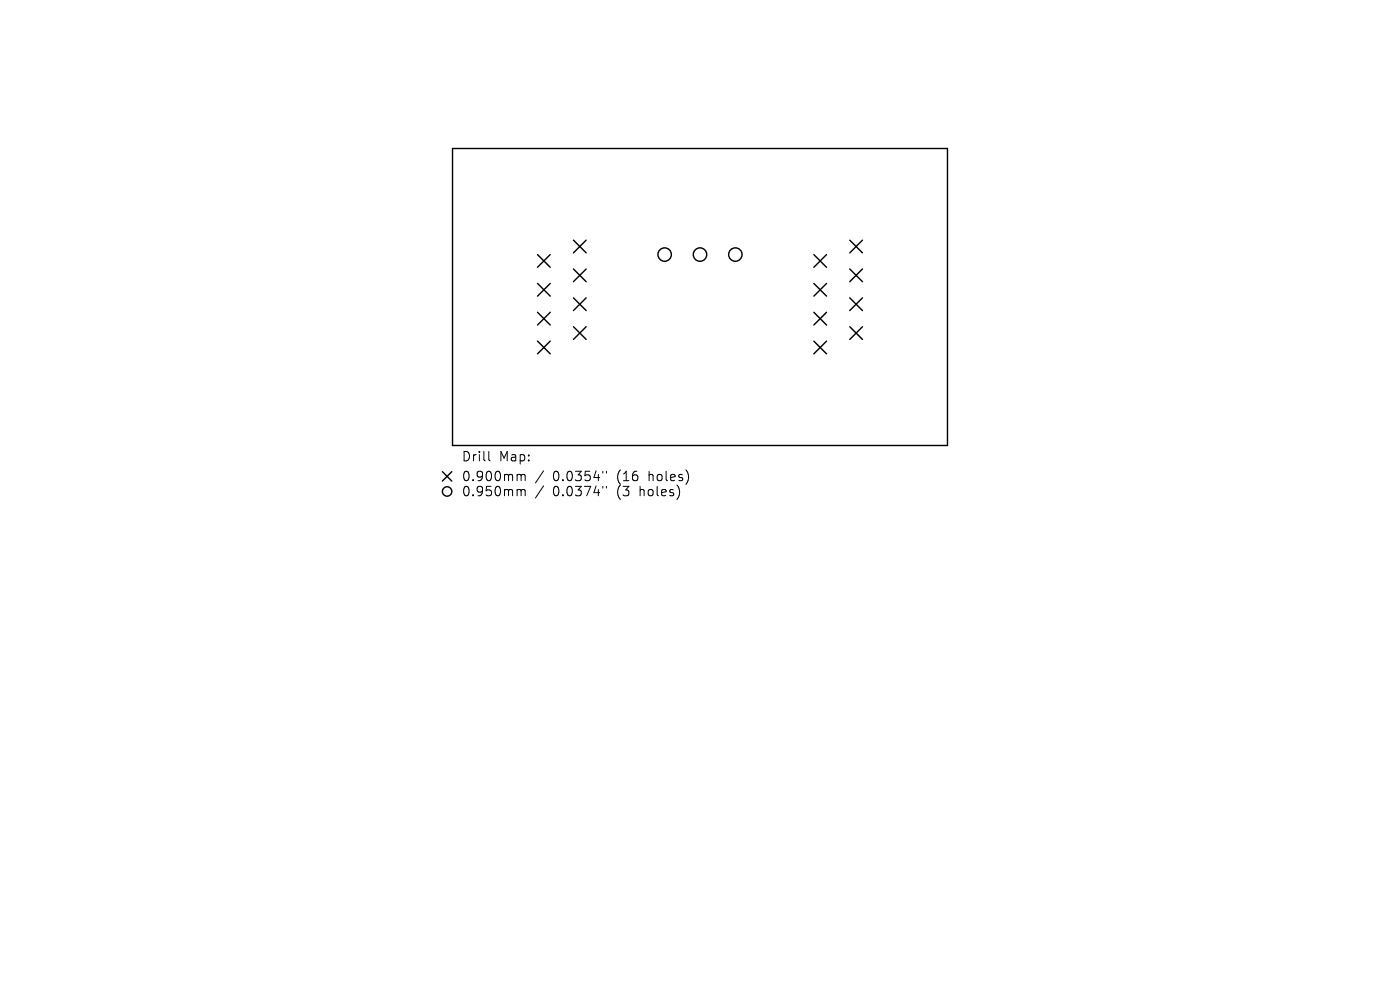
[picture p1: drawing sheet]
<svg xmlns="http://www.w3.org/2000/svg" width="297mm" height="210mm" viewBox="0 0 297 210" stroke-linecap="round" stroke-linejoin="round" font-family="sans-serif">
<defs><g id="words">
<g font-size="2.8">
<text x="97.9" y="98.2">Drill</text>
<text x="105.9" y="98.2">Map:</text>
<text x="97.9" y="102.4">0.900mm</text>
<text x="97.9" y="105.6">0.950mm</text>
<text x="117.3" y="102.4">0.0354&quot;</text>
<text x="117.3" y="105.6">0.0374&quot;</text>
<text x="131" y="102.4">(16</text>
<text x="131" y="105.6">(3</text>
<text x="136" y="105.6">holes)</text>
<text x="137.9" y="102.4">holes)</text>
</g>
</g></defs>
<g fill="none" stroke="#000" stroke-width=".3">
<path d="M96 31.5h105v63h-105zM114 54l2.7 2.7M116.7 54l-2.7 2.7M121.7 50.9l2.7 2.7M121.7 57.1l2.7 2.7M124.4 50.9l-2.7 2.7M124.4 57.1l-2.7 2.7M172.7 54l2.7 2.7M175.4 54l-2.7 2.7M180.3 50.9l2.7 2.7M180.3 57.1l2.7 2.7M183 50.9l-2.7 2.7"/>
<path d="M183 57.1l-2.7 2.7M114 60.1l2.7 2.7M114 66.2l2.7 2.7M114 72.4l2.7 2.7M116.7 60.1l-2.7 2.7M116.7 66.2l-2.7 2.7M116.7 72.4l-2.7 2.7M121.7 63.2l2.7 2.7M121.7 69.3l2.7 2.7M124.4 63.2l-2.7 2.7M124.4 69.3l-2.7 2.7M172.7 60.1l2.7 2.7"/>
<path d="M172.7 66.2l2.7 2.7M172.7 72.4l2.7 2.7M175.4 60.1l-2.7 2.7M175.4 66.2l-2.7 2.7M175.4 72.4l-2.7 2.7M180.3 63.2l2.7 2.7M180.3 69.3l2.7 2.7M183 63.2l-2.7 2.7M183 69.3l-2.7 2.7M93.9 100.1l2 2M95.9 100.1l-2 2"/>
<circle cx="141" cy="54" r="1.42"/>
<circle cx="148.5" cy="54" r="1.42"/>
<circle cx="156" cy="54" r="1.43"/>
<circle cx="94.9" cy="104.3" r="1"/>
</g>
<g fill="none" stroke="#000" stroke-width=".21">
<path d="M103.7 95.8v1.7l.3 .3M115.3 99.9l-1.7 2.5M127.9 100v.3M128.6 100v.3M110 100.6h.3l.3 .3M110 103.8l.5 .1 .1 .2M110.6 100.9l.2-.3 .5 .1 .1 1.3M110.6 100.9v1.1M110.6 104.1v1.1M110.6 104.1l.2-.3 .5 .1 .1 1.3M115.3 103.1l-1.7 2.5M127.9 103.2v.3"/>
<path d="M128.6 103.2v.3"/>
</g>
<use href="#words"/>
</svg>
